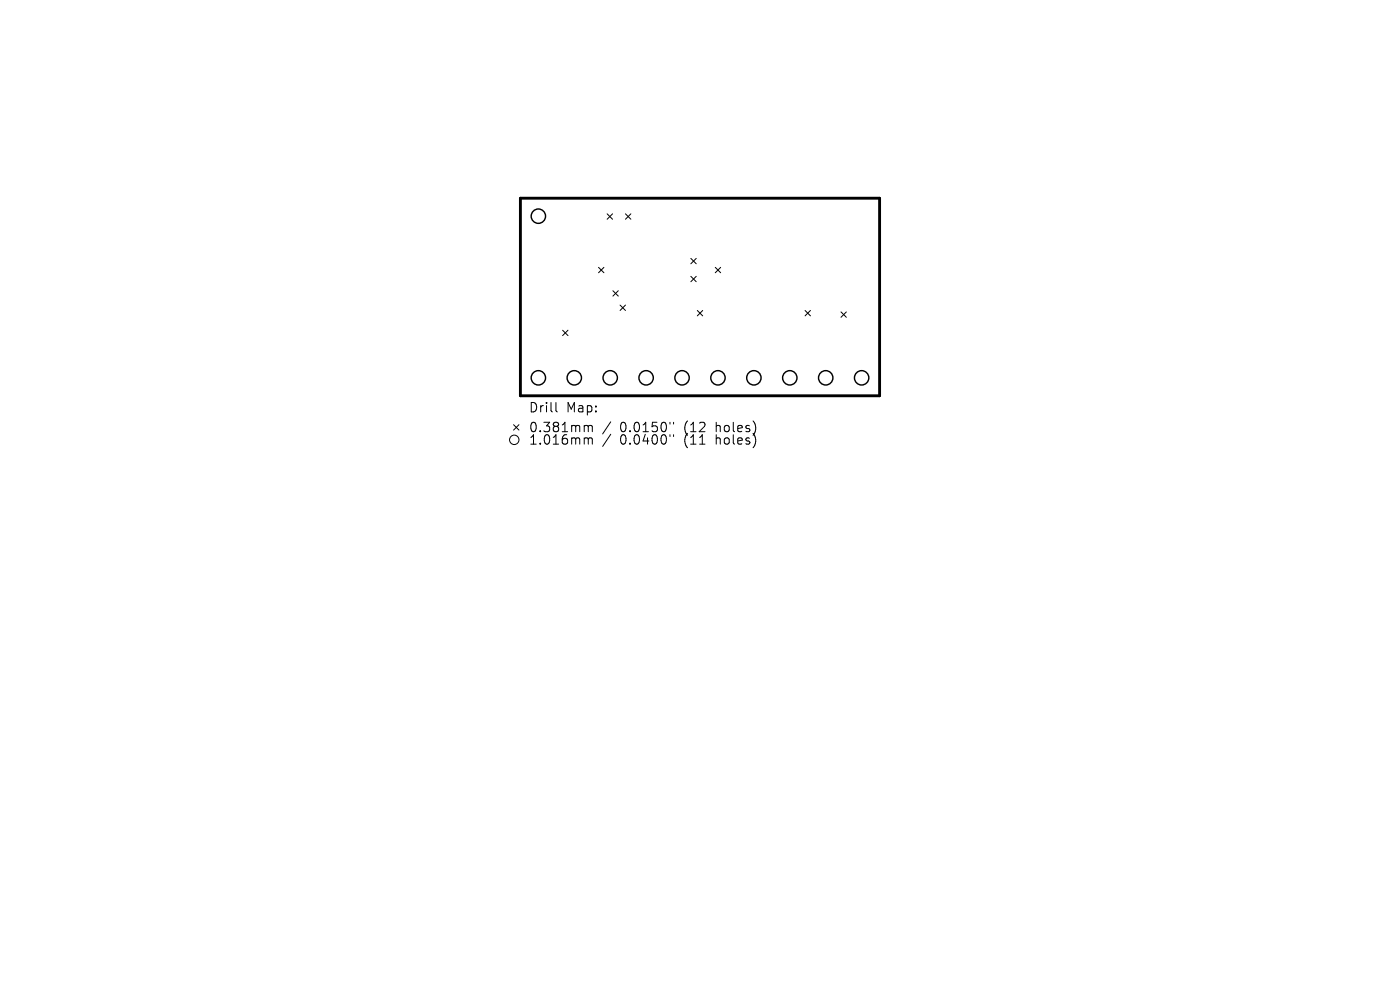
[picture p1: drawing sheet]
<svg xmlns="http://www.w3.org/2000/svg" width="297mm" height="210mm" viewBox="0 0 297 210" stroke-linecap="round" stroke-linejoin="round" font-family="sans-serif">
<defs><g id="words">
<g font-size="2.8">
<text x="112.1" y="87.8">Drill</text>
<text x="120.1" y="87.8">Map:</text>
<text x="112.1" y="92">0.381mm</text>
<text x="112.1" y="94.6">1.016mm</text>
<text x="131.5" y="92">0.0150&quot;</text>
<text x="131.5" y="94.6">0.0400&quot;</text>
<text x="145.3" y="92">(12</text>
<text x="145.3" y="94.6">(11</text>
<text x="152.1" y="92">holes)</text>
<text x="152.1" y="94.6">holes)</text>
</g>
</g></defs>
<path d="M110.4 42h76.2v42h-76.2z" fill="none" stroke="#000" stroke-width=".61"/>
<g fill="none" stroke="#000" stroke-width=".21">
<path d="M127 56.7l1.1 1.2M128.1 56.7l-1.1 1.2M128.8 45.4l1.1 1.1M129.9 45.4l-1.1 1.1M132.7 45.4l1.1 1.1M133.8 45.4l-1.1 1.1M146.6 54.8l1.1 1.2M146.6 58.6l1.1 1.2M147.7 54.8l-1.1 1.2M147.7 58.6l-1.1 1.2M151.7 56.7l1.2 1.2M152.9 56.7l-1.2 1.2"/>
<path d="M119.4 70.1l1.1 1.1M120.5 70.1l-1.1 1.1M130 61.7l1.2 1.1M131.2 61.7l-1.2 1.1M131.5 64.7l1.2 1.2M132.7 64.7l-1.2 1.2M147.9 65.9l1.2 1.1M149.1 65.9l-1.2 1.1M170.8 65.9l1.1 1.1M171.9 65.9l-1.1 1.1M178.4 66.2l1.2 1.1M179.6 66.2l-1.2 1.1"/>
<path d="M109 90.1l1.1 1.1M110.1 90.1l-1.1 1.1M117.9 85.4v1.7l.3 .3M124.2 90.2h.3l.3 .3M124.2 92.9h.3l.3 .3M124.8 90.5l.3-.3 .5 .1 .1 1.3M124.8 90.5v1.1M124.8 93.2v1M124.8 93.2l.3-.3 .5 .1 .1 1.2M129.6 89.5l-1.8 2.6M129.6 92.1l-1.8 2.6M142.1 89.6v.4"/>
<path d="M142.1 92.2v.4M142.9 89.6v.4M142.9 92.2v.4"/>
<circle cx="109.1" cy="93.3" r="1"/>
</g>
<g fill="none" stroke="#000" stroke-width=".3">
<circle cx="114.2" cy="45.9" r="1.52"/>
<circle cx="114.2" cy="80.1" r="1.52"/>
<circle cx="121.8" cy="80.1" r="1.52"/>
<circle cx="129.5" cy="80.1" r="1.52"/>
<circle cx="137.1" cy="80.1" r="1.52"/>
<circle cx="144.7" cy="80.1" r="1.52"/>
<circle cx="152.3" cy="80.1" r="1.52"/>
<circle cx="159.9" cy="80.1" r="1.52"/>
<circle cx="167.6" cy="80.1" r="1.52"/>
<circle cx="175.2" cy="80.1" r="1.52"/>
<circle cx="182.8" cy="80.1" r="1.52"/>
</g>
<use href="#words"/>
</svg>
